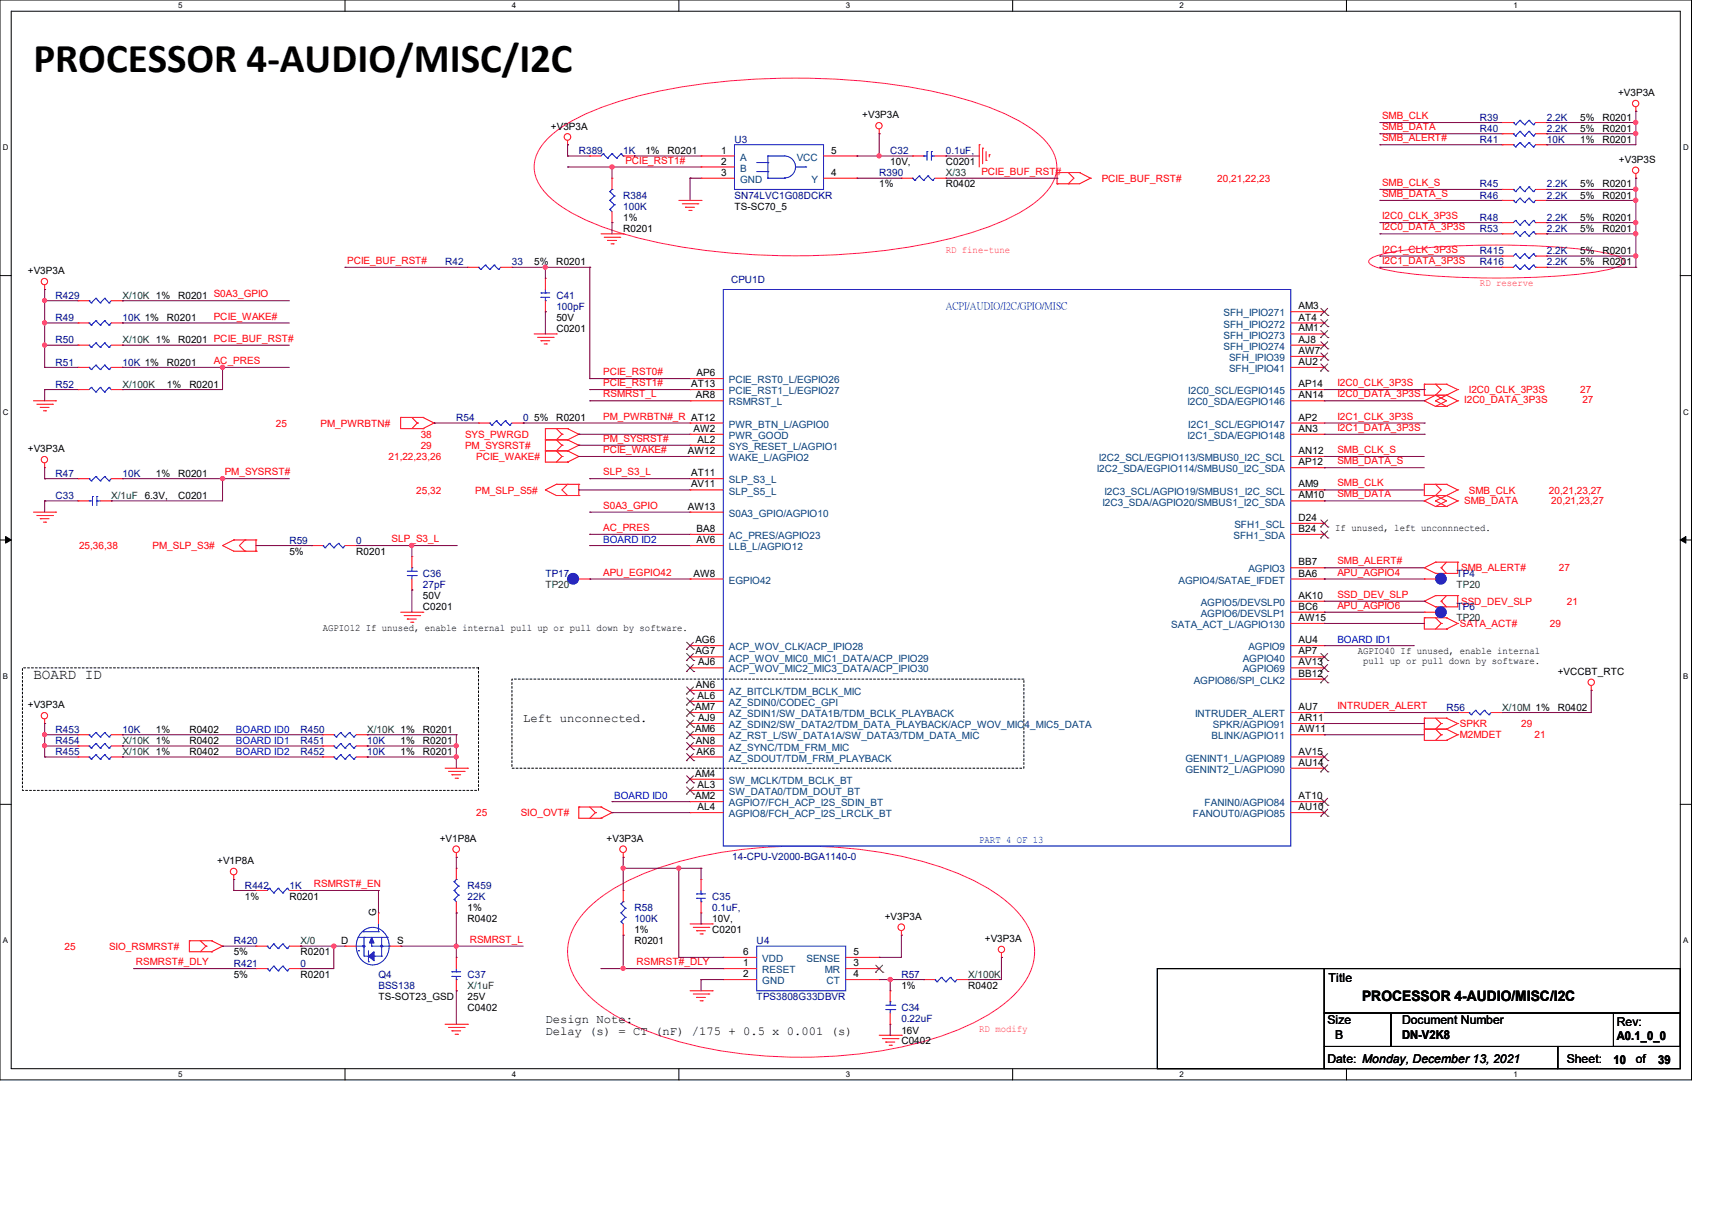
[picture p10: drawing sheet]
<svg xmlns="http://www.w3.org/2000/svg" width="297mm" height="210mm" viewBox="0 0 297 210" stroke-linecap="round" stroke-linejoin="round" font-family="sans-serif">
<defs><g id="words">
<text font-size="7.1" x="5.8" y="12.6">PROCESSOR 4-AUDIO/MISC/I2C</text>
<g font-size="2.5">
<text x="5.8" y="117.8">BOARD ID</text>
<text x="236.3" y="173.6">PROCESSOR 4-AUDIO/MISC/I2C</text>
</g>
<g font-size="2.1">
<text x="90.8" y="125.2">Left unconnected.</text>
<text x="230.5" y="170.3">Title</text>
<text x="94.6" y="177.3">Design Note:</text>
<text x="94.6" y="179.5">Delay (s) = CT (nF) /175 + 0.5 x 0.001 (s)</text>
<text x="230.3" y="177.6">Size</text>
<text x="243.2" y="177.6">Document Number</text>
<text x="280.5" y="178">Rev:</text>
<text x="230.3" y="184.4">Date: Monday, December 13, 2021</text>
<text x="231.6" y="180.1">B</text>
<text x="243.2" y="180.2">DN-V2K8</text>
<text x="271.8" y="184.4">Sheet:</text>
<text x="279.9" y="184.4">10</text>
<text x="280.5" y="180.4">A0.1_0_0</text>
<text x="283.8" y="184.4">of</text>
<text x="287.7" y="184.4">39</text>
</g>
<g font-size="1.7">
<text x="280.7" y="16.7">+V3P3A</text>
<text x="95.6" y="22.5">+V3P3A</text>
<text x="149.6" y="20.5">+V3P3A</text>
<text x="274.1" y="20.9">5%</text>
<text x="274.1" y="22.9">5%</text>
<text x="278" y="20.9">R0201</text>
<text x="278" y="22.9">R0201</text>
<text x="112" y="26.7">1%</text>
<text x="115.8" y="26.7">R0201</text>
<text x="125.1" y="26.6">1</text>
<text x="125.1" y="28.5">2</text>
<text x="144.2" y="26.6">5</text>
<text x="154.4" y="28.7">10V,</text>
<text x="164.1" y="28.7">C0201</text>
<text x="274.1" y="24.8">1%</text>
<text x="278" y="24.8">R0201</text>
<text x="280.9" y="28.3">+V3P3S</text>
<text x="125.1" y="30.5">3</text>
<text x="144.2" y="30.5">4</text>
<text x="152.5" y="32.5">1%</text>
<text x="164.1" y="32.5">R0402</text>
<text x="274.1" y="32.5">5%</text>
<text x="274.1" y="34.5">5%</text>
<text x="278" y="32.5">R0201</text>
<text x="278" y="34.5">R0201</text>
<text x="108.1" y="38.3">1%</text>
<text x="108.1" y="40.2">R0201</text>
<text x="127.4" y="36.4">TS-SC70_5</text>
<text x="274.1" y="38.3">5%</text>
<text x="274.1" y="40.2">5%</text>
<text x="278" y="38.3">R0201</text>
<text x="278" y="40.2">R0201</text>
<text x="4.8" y="47.6">+V3P3A</text>
<text x="92.7" y="46">5%</text>
<text x="96.5" y="46">R0201</text>
<text x="274.1" y="44.1">5%</text>
<text x="274.1" y="46">5%</text>
<text x="278" y="44.1">R0201</text>
<text x="278" y="46">R0201</text>
<text x="30.9" y="51.8">R0201 S0A3_GPIO</text>
<text x="225.3" y="53.6">AM3</text>
<text x="29" y="55.7">R0201</text>
<text x="30.9" y="59.5">R0201 PCIE_BUF_RST#</text>
<text x="96.5" y="57.6">C0201</text>
<text x="96.5" y="55.7">50V</text>
<text x="225.3" y="55.6">AT4</text>
<text x="225.3" y="57.5">AM1</text>
<text x="225.3" y="59.4">AJ8</text>
<text x="29" y="63.4">R0201</text>
<text x="120.9" y="65.2">AP6</text>
<text x="225.3" y="61.4">AW7</text>
<text x="225.3" y="63.3">AU2</text>
<text x="29" y="67.3">1%</text>
<text x="32.9" y="67.3">R0201</text>
<text x="119.9" y="67.1">AT13</text>
<text x="120.7" y="69.1">AR8</text>
<text x="225.3" y="67.1">AP14</text>
<text x="225.3" y="69.1">AN14</text>
<text x="92.7" y="73.1">5%</text>
<text x="96.5" y="73.1">R0201</text>
<text x="120.3" y="74.9">AW2</text>
<text x="121" y="76.8">AL2</text>
<text x="225.3" y="72.9">AP2</text>
<text x="225.3" y="74.9">AN3</text>
<text x="4.8" y="78.4">+V3P3A</text>
<text x="27.1" y="82.7">1%</text>
<text x="30.9" y="82.7">R0201</text>
<text x="119.3" y="78.7">AW12</text>
<text x="119.9" y="82.6">AT11</text>
<text x="225.3" y="78.7">AN12</text>
<text x="225.3" y="80.7">AP12</text>
<text x="30.9" y="86.6">C0201</text>
<text x="119.3" y="88.4">AW13</text>
<text x="119.9" y="84.5">AV11</text>
<text x="225.3" y="84.5">AM9</text>
<text x="225.3" y="86.4">AM10</text>
<text x="120.9" y="92.2">BA8</text>
<text x="120.9" y="94.2">AV6</text>
<text x="225.3" y="90.3">D24</text>
<text x="225.3" y="92.2">B24</text>
<text x="231.7" y="92.2">If unused, left unconnnected.</text>
<text x="50.2" y="96.2">5%</text>
<text x="61.8" y="96.2">R0201</text>
<text x="120.3" y="100">AW8</text>
<text x="225.3" y="98">BB7</text>
<text x="225.3" y="100">BA6</text>
<text x="73.4" y="103.9">50V</text>
<text x="73.4" y="105.9">C0201</text>
<text x="225.3" y="103.8">AK10</text>
<text x="225.3" y="105.7">BC6</text>
<text x="225.3" y="107.7">AW15</text>
<text x="56" y="109.5">AGPIO12 If unused, enable internal pull up or pull down by software.</text>
<text x="120.6" y="111.5">AG6</text>
<text x="120.6" y="113.5">AG7</text>
<text x="225.3" y="111.5">AU4</text>
<text x="225.3" y="113.5">AP7</text>
<text x="235.5" y="113.4">AGPIO40 If unused, enable internal</text>
<text x="120.7" y="119.3">AN6</text>
<text x="121.1" y="115.4">AJ6</text>
<text x="225.3" y="115.4">AV13</text>
<text x="225.3" y="117.3">BB12</text>
<text x="236.5" y="115.1">pull up or pull down by software.</text>
<text x="270.2" y="117">+VCCBT_RTC</text>
<text x="4.8" y="122.8">+V3P3A</text>
<text x="120.6" y="123.1">AM7</text>
<text x="121" y="121.2">AL6</text>
<text x="121.1" y="125">AJ9</text>
<text x="225.3" y="123.1">AU7</text>
<text x="225.3" y="125">AR11</text>
<text x="270.2" y="123.2">R0402</text>
<text x="27.1" y="127.1">1%</text>
<text x="32.9" y="127.1">R0402</text>
<text x="32.9" y="129">R0402</text>
<text x="32.9" y="131">R0402</text>
<text x="69.5" y="129">1%</text>
<text x="69.5" y="131">1%</text>
<text x="73.4" y="129">R0201</text>
<text x="73.4" y="127.1">R0201</text>
<text x="73.4" y="131">R0201</text>
<text x="120.6" y="127">AM6</text>
<text x="120.7" y="128.9">AN8</text>
<text x="120.9" y="130.8">AK6</text>
<text x="225.3" y="127">AW11</text>
<text x="225.3" y="130.8">AV15</text>
<text x="120.6" y="134.7">AM4</text>
<text x="121" y="136.6">AL3</text>
<text x="225.3" y="132.8">AU14</text>
<text x="120.6" y="138.6">AM2</text>
<text x="121" y="140.5">AL4</text>
<text x="225.3" y="138.6">AT10</text>
<text x="225.3" y="140.5">AU10</text>
<text x="37.7" y="149.9">+V1P8A</text>
<text x="76.3" y="146">+V1P8A</text>
<text x="105.2" y="146">+V3P3A</text>
<text x="42.5" y="156">1%</text>
<text x="50.2" y="156">R0201</text>
<text x="65.2" y="158.9" transform="rotate(-90 65.2 158.9)">G</text>
<text x="81.1" y="158">1%</text>
<text x="81.1" y="159.9">R0402</text>
<text x="110.1" y="161.8">1%</text>
<text x="123.6" y="161.8">C0201</text>
<text x="123.6" y="159.9">10V,</text>
<text x="153.5" y="159.5">+V3P3A</text>
<text x="40.6" y="165.7">5%</text>
<text x="52.2" y="165.7">R0201</text>
<text x="59.2" y="163.7">D</text>
<text x="68.9" y="163.7">S</text>
<text x="110.1" y="163.8">R0201</text>
<text x="128.9" y="167.6">1</text>
<text x="128.9" y="165.6">6</text>
<text x="148.1" y="167.6">3</text>
<text x="148.1" y="165.6">5</text>
<text x="170.9" y="163.4">+V3P3A</text>
<text x="40.6" y="169.6">5%</text>
<text x="52.2" y="169.6">R0201</text>
<text x="65.7" y="173.4">TS-SOT23_GSD</text>
<text x="81.1" y="173.4">25V</text>
<text x="128.9" y="169.5">2</text>
<text x="148.1" y="169.5">4</text>
<text x="156.4" y="171.5">1%</text>
<text x="168" y="171.5">R0402</text>
<text x="81.1" y="175.3">C0402</text>
<text x="156.4" y="179.2">16V</text>
<text x="156.4" y="181.1">C0402</text>
</g>
<g font-size="1.7" fill="#f00">
<text x="239.8" y="20.7">SMB_CLK</text>
<text x="239.8" y="22.6">SMB_DATA</text>
<text x="108.5" y="28.4">PCIE_RST1#</text>
<text x="239.8" y="24.5">SMB_ALERT#</text>
<text x="170.3" y="30.3">PCIE_BUF_RST#</text>
<text x="191.1" y="31.5">PCIE_BUF_RST#</text>
<text x="211.2" y="31.5">20,21,22,23</text>
<text x="239.8" y="32.3">SMB_CLK_S</text>
<text x="239.8" y="34.2">SMB_DATA_S</text>
<text x="239.8" y="38">I2C0_CLK_3P3S</text>
<text x="239.8" y="40">I2C0_DATA_3P3S</text>
<text x="60.2" y="45.8">PCIE_BUF_RST#</text>
<text x="239.8" y="43.8">I2C1_CLK_3P3S</text>
<text x="239.8" y="45.8">I2C1_DATA_3P3S</text>
<text x="37.1" y="55.4">PCIE_WAKE#</text>
<text x="37.1" y="63.1">AC_PRES</text>
<text x="104.6" y="65.1">PCIE_RST0#</text>
<text x="104.6" y="67">PCIE_RST1#</text>
<text x="104.6" y="68.9">RSMRST_L</text>
<text x="232" y="67">I2C0_CLK_3P3S</text>
<text x="232" y="68.9">I2C0_DATA_3P3S</text>
<text x="254" y="70">I2C0_DATA_3P3S</text>
<text x="254.8" y="68.2">I2C0_CLK_3P3S</text>
<text x="274.1" y="68.2">27</text>
<text x="274.5" y="70">27</text>
<text x="47.9" y="74">25</text>
<text x="55.6" y="74">PM_PWRBTN#</text>
<text x="73" y="75.9">38</text>
<text x="73" y="77.9">29</text>
<text x="80.7" y="75.9">SYS_PWRGD</text>
<text x="80.7" y="77.9">PM_SYSRST#</text>
<text x="104.6" y="76.6">PM_SYSRST#</text>
<text x="104.6" y="72.8">PM_PWRBTN#_R AT12</text>
<text x="232" y="72.8">I2C1_CLK_3P3S</text>
<text x="232" y="74.7">I2C1_DATA_3P3S</text>
<text x="39" y="82.4">PM_SYSRST#</text>
<text x="67.4" y="79.8">21,22,23,26</text>
<text x="82.6" y="79.8">PCIE_WAKE#</text>
<text x="104.6" y="78.6">PCIE_WAKE#</text>
<text x="104.6" y="82.4">SLP_S3_L</text>
<text x="232" y="78.6">SMB_CLK_S</text>
<text x="232" y="80.5">SMB_DATA_S</text>
<text x="72.2" y="85.6">25,32</text>
<text x="82.5" y="85.6">PM_SLP_S5#</text>
<text x="104.6" y="88.2">S0A3_GPIO</text>
<text x="232" y="84.4">SMB_CLK</text>
<text x="232" y="86.3">SMB_DATA</text>
<text x="254" y="87.3">SMB_DATA</text>
<text x="254.8" y="85.6">SMB_CLK</text>
<text x="268.7" y="85.6">20,21,23,27</text>
<text x="269.1" y="87.3">20,21,23,27</text>
<text x="13.7" y="95.2">25,36,38</text>
<text x="26.5" y="95.2">PM_SLP_S3#</text>
<text x="67.9" y="94">SLP_S3_L</text>
<text x="104.6" y="92.1">AC_PRES</text>
<text x="104.6" y="99.8">APU_EGPIO42</text>
<text x="232" y="97.9">SMB_ALERT#</text>
<text x="232" y="99.8">APU_AGPIO4</text>
<text x="253.5" y="99.1">SMB_ALERT#</text>
<text x="270.5" y="99.1">27</text>
<text x="232" y="105.6">APU_AGPIO6</text>
<text x="232" y="103.7">SSD_DEV_SLP</text>
<text x="253.5" y="104.9">SSD_DEV_SLP</text>
<text x="271.8" y="104.9">21</text>
<text x="253.3" y="108.8">SATA_ACT#</text>
<text x="268.9" y="108.8">29</text>
<text x="232" y="123">INTRUDER_ALERT</text>
<text x="253.3" y="126.2">SPKR</text>
<text x="253.3" y="128.1">M2MDET</text>
<text x="263.9" y="126.2">29</text>
<text x="266.2" y="128.1">21</text>
<text x="82.6" y="141.6">25</text>
<text x="90.3" y="141.6">SIO_OVT#</text>
<text x="54.4" y="153.8">RSMRST#_EN</text>
<text x="11.2" y="164.8">25</text>
<text x="18.9" y="164.8">SIO_RSMRST#</text>
<text x="23.6" y="167.4">RSMRST#_DLY</text>
<text x="81.5" y="163.5">RSMRST_L</text>
<text x="110.4" y="167.4">RSMRST#_DLY</text>
</g>
<g font-size="1.7" fill="#000080">
<text x="256.7" y="20.9">R39</text>
<text x="256.7" y="22.9">R40</text>
<text x="268.3" y="20.9">2.2K</text>
<text x="268.3" y="22.9">2.2K</text>
<text x="100.4" y="26.7">R389</text>
<text x="108.1" y="26.7">1K</text>
<text x="127.4" y="24.8">U3</text>
<text x="154.4" y="26.7">C32</text>
<text x="164.1" y="26.7">0.1uF,</text>
<text x="256.7" y="24.8">R41</text>
<text x="268.3" y="24.8">10K</text>
<text x="108.1" y="34.5">R384</text>
<text x="127.4" y="34.5">SN74LVC1G08DCKR</text>
<text x="152.5" y="30.6">R390</text>
<text x="256.7" y="32.5">R45</text>
<text x="256.7" y="34.5">R46</text>
<text x="268.3" y="32.5">2.2K</text>
<text x="268.3" y="34.5">2.2K</text>
<text x="108.1" y="36.4">100K</text>
<text x="256.7" y="38.3">R48</text>
<text x="256.7" y="40.2">R53</text>
<text x="268.3" y="38.3">2.2K</text>
<text x="268.3" y="40.2">2.2K</text>
<text x="77.2" y="46">R42</text>
<text x="88.8" y="46">33</text>
<text x="256.7" y="44.1">R415</text>
<text x="256.7" y="46">R416</text>
<text x="268.3" y="44.1">2.2K</text>
<text x="268.3" y="46">2.2K</text>
<text x="9.7" y="51.8">R429</text>
<text x="96.5" y="51.8">C41</text>
<text x="96.5" y="53.8">100pF</text>
<text x="126.8" y="49.1">CPU1D</text>
<text x="9.7" y="59.5">R50</text>
<text x="9.7" y="55.7">R49</text>
<text x="21.3" y="55.7">10K 1%</text>
<text x="9.7" y="63.4">R51</text>
<text x="21.3" y="63.4">10K 1%</text>
<text x="9.7" y="67.3">R52</text>
<text x="79.2" y="73.1">R54</text>
<text x="90.8" y="73.1">0</text>
<text x="9.7" y="82.7">R47</text>
<text x="21.3" y="82.7">10K</text>
<text x="9.7" y="86.6">C33</text>
<text x="50.2" y="94.3">R59</text>
<text x="61.8" y="94.3">0</text>
<text x="73.4" y="100.1">C36</text>
<text x="94.6" y="100.1">TP17</text>
<text x="252.7" y="100.1">TP4</text>
<text x="73.4" y="102">27pF</text>
<text x="252.7" y="105.9">TP6</text>
<text x="250.9" y="123.2">R56</text>
<text x="9.7" y="127.1">R453</text>
<text x="9.7" y="129">R454</text>
<text x="9.7" y="131">R455</text>
<text x="21.3" y="127.1">10K</text>
<text x="52.2" y="129">R451</text>
<text x="52.2" y="127.1">R450</text>
<text x="52.2" y="131">R452</text>
<text x="63.7" y="129">10K</text>
<text x="63.7" y="131">10K</text>
<text x="127" y="149.1">14-CPU-V2000-BGA1140-0</text>
<text x="42.5" y="154.1">R442</text>
<text x="50.2" y="154.1">1K</text>
<text x="81.1" y="154.1">R459</text>
<text x="81.1" y="156">22K</text>
<text x="110.1" y="158">R58</text>
<text x="110.1" y="159.9">100K</text>
<text x="123.6" y="156">C35</text>
<text x="123.6" y="158">0.1uF,</text>
<text x="40.6" y="167.6">R421</text>
<text x="40.6" y="163.8">R420</text>
<text x="52.2" y="167.6">0</text>
<text x="131.3" y="163.8">U4</text>
<text x="65.7" y="169.6">Q4</text>
<text x="65.7" y="171.5">BSS138</text>
<text x="81.1" y="169.6">C37</text>
<text x="131.3" y="173.4">TPS3808G33DBVR</text>
<text x="156.4" y="169.6">R57</text>
<text x="156.4" y="175.3">C34</text>
<text x="156.4" y="177.3">0.22uF</text>
</g>
<g font-size="1.7" fill="#004080">
<text x="128.4" y="27.9">A</text>
<text x="128.4" y="29.8">B</text>
<text x="138.2" y="27.9">VCC</text>
<text x="128.4" y="31.7">GND</text>
<text x="140.8" y="31.7">Y</text>
<text x="212.3" y="54.9">SFH_IPIO271</text>
<text x="212.3" y="56.8">SFH_IPIO272</text>
<text x="212.3" y="58.7">SFH_IPIO273</text>
<text x="212.3" y="60.7">SFH_IPIO274</text>
<text x="213.2" y="62.6">SFH_IPIO39</text>
<text x="213.2" y="64.5">SFH_IPIO41</text>
<text x="126.4" y="66.5">PCIE_RST0_L/EGPIO26</text>
<text x="126.4" y="68.4">PCIE_RST1_L/EGPIO27</text>
<text x="126.4" y="70.3">RSMRST_L</text>
<text x="206" y="70.3">I2C0_SDA/EGPIO146</text>
<text x="206.2" y="68.4">I2C0_SCL/EGPIO145</text>
<text x="126.4" y="74.2">PWR_BTN_L/AGPIO0</text>
<text x="126.4" y="76.1">PWR_GOOD</text>
<text x="206" y="76.1">I2C1_SDA/EGPIO148</text>
<text x="206.2" y="74.2">I2C1_SCL/EGPIO147</text>
<text x="126.4" y="78">SYS_RESET_L/AGPIO1</text>
<text x="126.4" y="80">WAKE_L/AGPIO2</text>
<text x="126.4" y="83.8">SLP_S3_L</text>
<text x="190.3" y="81.9">I2C2_SDA/EGPIO114/SMBUS0_I2C_SDA</text>
<text x="190.6" y="80">I2C2_SCL/EGPIO113/SMBUS0_I2C_SCL</text>
<text x="126.4" y="85.8">SLP_S5_L</text>
<text x="126.4" y="89.6">S0A3_GPIO/AGPIO10</text>
<text x="191.3" y="87.7">I2C3_SDA/AGPIO20/SMBUS1_I2C_SDA</text>
<text x="191.6" y="85.8">I2C3_SCL/AGPIO19/SMBUS1_I2C_SCL</text>
<text x="126.4" y="93.5">AC_PRES/AGPIO23</text>
<text x="126.4" y="95.4">LLB_L/AGPIO12</text>
<text x="214" y="93.5">SFH1_SDA</text>
<text x="214.2" y="91.6">SFH1_SCL</text>
<text x="126.4" y="101.2">EGPIO42</text>
<text x="204.5" y="101.2">AGPIO4/SATAE_IFDET</text>
<text x="216.6" y="99.3">AGPIO3</text>
<text x="208.3" y="105.1">AGPIO5/DEVSLP0</text>
<text x="208.3" y="107">AGPIO6/DEVSLP1</text>
<text x="126.4" y="112.8">ACP_WOV_CLK/ACP_IPIO28</text>
<text x="203.2" y="108.9">SATA_ACT_L/AGPIO130</text>
<text x="216.6" y="112.8">AGPIO9</text>
<text x="126.4" y="114.7">ACP_WOV_MIC0_MIC1_DATA/ACP_IPIO29</text>
<text x="126.4" y="116.6">ACP_WOV_MIC2_MIC3_DATA/ACP_IPIO30</text>
<text x="207.1" y="118.6">AGPIO86/SPI_CLK2</text>
<text x="215.6" y="114.7">AGPIO40</text>
<text x="215.6" y="116.6">AGPIO69</text>
<text x="126.4" y="120.5">AZ_BITCLK/TDM_BCLK_MIC</text>
<text x="126.4" y="122.4">AZ_SDIN0/CODEC_GPI</text>
<text x="126.4" y="124.4">AZ_SDIN1/SW_DATA1B/TDM_BCLK_PLAYBACK</text>
<text x="207.3" y="124.4">INTRUDER_ALERT</text>
<text x="126.4" y="126.3">AZ_SDIN2/SW_DATA2/TDM_DATA_PLAYBACK/ACP_WOV_MIC4_MIC5_DATA</text>
<text x="126.4" y="128.2">AZ_RST_L/SW_DATA1A/SW_DATA3/TDM_DATA_MIC</text>
<text x="126.4" y="130.2">AZ_SYNC/TDM_FRM_MIC</text>
<text x="210.2" y="128.2">BLINK/AGPIO11</text>
<text x="210.4" y="126.3">SPKR/AGPIO91</text>
<text x="126.4" y="132.1">AZ_SDOUT/TDM_FRM_PLAYBACK</text>
<text x="126.4" y="135.9">SW_MCLK/TDM_BCLK_BT</text>
<text x="126.4" y="137.9">SW_DATA0/TDM_DOUT_BT</text>
<text x="205.7" y="132.1">GENINT1_L/AGPIO89</text>
<text x="205.7" y="134">GENINT2_L/AGPIO90</text>
<text x="126.4" y="139.8">AGPIO7/FCH_ACP_I2S_SDIN_BT</text>
<text x="126.4" y="141.7">AGPIO8/FCH_ACP_I2S_LRCLK_BT</text>
<text x="207" y="141.7">FANOUT0/AGPIO85</text>
<text x="209" y="139.8">FANIN0/AGPIO84</text>
<text x="132.2" y="166.8">VDD</text>
<text x="139.9" y="166.8">SENSE</text>
<text x="132.2" y="168.8">RESET</text>
<text x="132.2" y="170.7">GND</text>
<text x="143.1" y="168.8">MR</text>
<text x="143.4" y="170.7">CT</text>
</g>
<g font-size="1.7" fill="#008000">
<text x="164.1" y="30.6">X/33</text>
<text x="21.3" y="51.8">X/10K 1%</text>
<text x="21.3" y="59.5">X/10K 1%</text>
<text x="21.3" y="67.3">X/100K</text>
<text x="19.3" y="86.6">X/1uF 6.3V,</text>
<text x="94.6" y="102">TP20</text>
<text x="252.7" y="102">TP20</text>
<text x="252.7" y="107.8">TP20</text>
<text x="260.6" y="123.2">X/10M 1%</text>
<text x="21.3" y="129">X/10K 1%</text>
<text x="21.3" y="131">X/10K 1%</text>
<text x="63.7" y="127.1">X/10K 1%</text>
<text x="52.2" y="163.8">X/0</text>
<text x="81.1" y="171.5">X/1uF</text>
<text x="168" y="169.6">X/100K</text>
</g>
<g font-size="1.7" fill="#ff0080">
<text x="164.1" y="43.9">RD fine-tune</text>
<text x="256.8" y="49.7">RD reserve</text>
<text x="169.9" y="179">RD modify</text>
</g>
<g font-size="1.7" fill="#00f">
<text x="164.1" y="53.6">ACPI/AUDIO/I2C/GPIO/MISC</text>
<text x="104.6" y="94.2">BOARD ID2</text>
<text x="232" y="111.6">BOARD ID1</text>
<text x="40.9" y="129">BOARD ID1</text>
<text x="40.9" y="130.9">BOARD ID2</text>
<text x="40.9" y="127">BOARD ID0</text>
<text x="106.5" y="138.6">BOARD ID0</text>
<text x="169.9" y="146.2">PART 4 OF 13</text>
</g>
<g font-size="1.4">
<text x="30.9" y="1.4">5</text>
<text x="88.8" y="1.4">4</text>
<text x="146.7" y="1.4">3</text>
<text x="204.6" y="1.4">2</text>
<text x="262.6" y="1.4">1</text>
<text x=".5" y="26.1">D</text>
<text x="292" y="26.1">D</text>
<text x=".5" y="71.9">C</text>
<text x="292" y="71.9">C</text>
<text x=".5" y="117.8">B</text>
<text x="292" y="117.8">B</text>
<text x=".5" y="163.6">A</text>
<text x="292" y="163.6">A</text>
<text x="30.9" y="186.8">5</text>
<text x="88.8" y="186.8">4</text>
<text x="146.7" y="186.8">3</text>
<text x="204.6" y="186.8">2</text>
<text x="262.6" y="186.8">1</text>
</g>
</g></defs>
<path d="M0 0h293.5v187.3h-293.5zM1.9 1.9h289.6v183.4h-289.6z" fill="none" stroke="#000" stroke-width=".17"/>
<g fill="#fff">
<path d="M30.9 .2h.8v1.5h-.8z"/>
<path d="M30.9 185.5h.8v1.6h-.8z"/>
</g>
<path d="M59.9 0v1.9M59.9 185.3v2" fill="none" stroke="#000" stroke-width=".17"/>
<g fill="#fff">
<path d="M88.8 .2h.8v1.5h-.8z"/>
<path d="M88.8 185.5h.8v1.6h-.8z"/>
</g>
<path d="M117.8 0v1.9M117.8 185.3v2" fill="none" stroke="#000" stroke-width=".17"/>
<g fill="#fff">
<path d="M146.7 .2h.8v1.5h-.8z"/>
<path d="M146.7 185.5h.8v1.6h-.8z"/>
</g>
<path d="M175.7 0v1.9M175.7 185.3v2" fill="none" stroke="#000" stroke-width=".17"/>
<g fill="#fff">
<path d="M204.6 .2h.8v1.5h-.8z"/>
<path d="M204.6 185.5h.8v1.6h-.8z"/>
</g>
<path d="M233.6 0v1.9M233.6 185.3v2" fill="none" stroke="#000" stroke-width=".17"/>
<g fill="#fff">
<path d="M262.6 .2h.7v1.5h-.7z"/>
<path d="M262.6 185.5h.7v1.6h-.7z"/>
<path d="M.5 24.8h1v1.6h-1z"/>
<path d="M292 24.8h1v1.6h-1z"/>
<path d="M.5 70.7h1v1.5h-1z"/>
<path d="M292 70.7h1v1.5h-1z"/>
</g>
<path d="M0 47.8h1.9M291.5 47.8h2" fill="none" stroke="#000" stroke-width=".17"/>
<g fill="#fff">
<path d="M.5 116.5h.9v1.6h-.9z"/>
<path d="M292 116.5h.9v1.6h-.9z"/>
</g>
<path d="M0 93.6h1.9M291.5 93.6h2" fill="none" stroke="#000" stroke-width=".17"/>
<path d="M1 93l.9 .6-.9 .6zM291.5 93.6l1-.6v1.2z" fill="#000" stroke="#000" stroke-width=".17"/>
<g fill="#fff">
<path d="M.5 162.4h.9v1.5h-.9z"/>
<path d="M292 162.4h.9v1.5h-.9z"/>
</g>
<path d="M0 139.5h1.9M291.5 139.5h2M200.8 168h28.9v17.3h-28.9zM229.7 175.7h11.6v5.8h-11.6zM229.7 168h61.8v7.7h-61.8zM241.3 175.7h50.2v5.8h-50.2zM279.9 175.7h11.6v5.8h-11.6zM229.7 181.5h40.6v3.8h-40.6zM270.3 181.5h21.2v3.8h-21.2z" fill="none" stroke="#000" stroke-width=".17"/>
<path d="M3.9 115.8h79.1v21.3h-79.1zM88.8 117.8h88.8v15.4h-88.8z" fill="none" stroke="#000" stroke-width=".17" stroke-dasharray=".3"/>
<path d="M95.4 23.7a30.2 30.2 0 0 1 11.6-6 110.6 110.6 0 0 1 37.4-4 94.2 94.2 0 0 1 26.7 4.7 28.2 28.2 0 0 1 9.5 5.3 6.6 6.6 0 0 1 2.3 7.4 13.5 13.5 0 0 1-6.3 5.9 59 59 0 0 1-17.5 5.6 123.9 123.9 0 0 1-47.4-1.1 42.1 42.1 0 0 1-15.2-6.3 8.2 8.2 0 0 1-3.8-6.2 7.1 7.1 0 0 1 2.7-5.3zM237.6 45a6.1 6.1 0 0 1 2.9-1.1 120.4 120.4 0 0 1 26.1-1.3 67.1 67.1 0 0 1 13.2 1.6 2.38 2.38 0 0 1 2 1.2 2.38 2.38 0 0 1-2 1.1 83.6 83.6 0 0 1-17.8 1.7 113.7 113.7 0 0 1-21.5-1.4 6.1 6.1 0 0 1-2.9-1.1l-.2-.3zM102.2 157.3a35.8 35.8 0 0 1 14.7-7.6 84 84 0 0 1 44.1 0 35.8 35.8 0 0 1 14.7 7.6 10.5 10.5 0 0 1 3.7 9.1 12.6 12.6 0 0 1-5 7.5 41.4 41.4 0 0 1-15.8 7.2 84.6 84.6 0 0 1-41.7-.7 35.8 35.8 0 0 1-14.7-7.6 10.5 10.5 0 0 1-3.6-9.1 11.3 11.3 0 0 1 3.6-6.4z" fill="none" stroke="#ff0080" stroke-width=".17"/>
<g fill="none" stroke="#f00" stroke-width=".17">
<path d="M283.8 19.3h.1M283.8 18.5v.8M98.5 25.1h.1M98.5 24.3v.8M102.3 27.1h.1M102.3 27.1h2M106.2 38.6h.1M106.2 30.9h.1M106.2 30.9v2M106.2 36.7v1.9M108.1 27.1h2M110.1 27.1h.1"/>
<path d="M117.8 34.8h3.8M118.4 35.3h2.7M118.9 35.9h.1M118.9 35.9h1.6M119.5 36.5h.4M119.9 36.5h.1M121.1 35.3h.1M121.6 34.8h.1M121.6 27.1h.1M121.6 29h.1M121.6 30.9h.1M121.6 30.9h5.8"/>
<path d="M121.6 27.1h5.8M121.6 29h5.8M142.9 30.9h5.8M142.9 27.1h5.8M148.7 27.1h.1M148.7 30.9h.1M152.5 23.2h.1M152.5 22.4v.8M156.4 30.9h.1M156.4 30.9h1.9M158.3 27.1h.1M158.3 27.1h1.9"/>
<path d="M162.2 30.9h1.9M162.2 27.1h1.9M164.1 30.9h.1M164.1 27.1h.1M169.9 25.1h.1M169.9 25.1v3.9M170.5 25.7h.1M170.5 25.7v2.7M171.1 27.8h.1M171.1 26.3v1.5M171.6 26.8h.1M171.6 26.8v.4"/>
<path d="M183.4 31.9h.1M183.4 29.9h.1M183.4 29.9h3.9M183.4 29.9v2M185.3 31.9h.1M185.3 29.9h.1M185.3 29.9l1 1-1 1M187.3 29.9h.1M187.3 29.9l1.9 1M189.2 30.9h.1M189.2 30.9l-1.9 1h-3.9M260.6 38.6h.1"/>
<path d="M260.6 21.3h.1M260.6 23.2h.1M260.6 32.9h.1M260.6 25.1h.1M260.6 34.8h.1M260.6 34.8h2M260.6 38.6h2M260.6 21.3h2M260.6 23.2h2M260.6 32.9h2M260.6 25.1h2M266.4 34.8h2"/>
<path d="M266.4 38.6h2M266.4 21.3h2M266.4 23.2h2M266.4 32.9h2M266.4 25.1h2M268.4 38.6h.1M268.4 21.3h.1M268.4 23.2h.1M268.4 32.9h.1M268.4 25.1h.1M268.4 34.8h.1M283.8 30.9h.1"/>
<path d="M283.8 30.1v.8M7.7 50.2h.1M7.7 49.4v.8M13.5 59.9h.1M13.5 52.2h.1M13.5 56h.1M13.5 59.9h2M13.5 52.2h2M13.5 56h2M19.3 59.9h2M19.3 52.2h2M19.3 56h2"/>
<path d="M21.3 59.9h.1M21.3 52.2h.1M21.3 56h.1M81.1 46.4h.1M81.1 46.4h1.9M86.9 46.4h1.9M88.8 46.4h.1M92.7 57.9h3.8M93.3 58.5h2.7M93.9 59.1h.1M93.9 59.1h1.5M94.4 59.6h.4"/>
<path d="M94.6 48.3h.1M94.6 54.1h.1M94.6 48.3v1.9M94.6 52.2v1.9M94.8 59.6h.1M96 58.5h.1M96.5 57.9h.1M104.3 40.6h3.8M104.8 41.1h2.7M105.4 41.7h.1M105.4 41.7h1.6M106 42.3h.4"/>
<path d="M106.4 42.3h.1M107.5 41.1h.1M108.1 40.6h.1M223.9 57.9h5.8M223.9 59.9h5.8M223.9 54.1h5.8M223.9 56h5.8M229.7 54.1h.1M229.7 56h.1M229.7 57.9h.1M229.7 59.9h.1M260.6 44.4h.1"/>
<path d="M260.6 40.6h.1M260.6 46.4h.1M260.6 40.6h2M260.6 44.4h2M260.6 46.4h2M266.4 40.6h2M266.4 44.4h2M266.4 46.4h2M268.4 44.4h.1M268.4 40.6h.1M268.4 46.4h.1M5.8 69.5h3.9"/>
<path d="M6.4 70.1h2.7M7 70.7h.1M7 70.7h1.5M7.5 71.2h.4M7.9 71.2h.1M9.1 70.1h.1M9.7 69.5h.1M13.5 67.6h.1M13.5 63.7h.1M13.5 67.6h2M13.5 63.7h2M19.3 67.6h2"/>
<path d="M19.3 63.7h2M21.3 67.6h.1M21.3 63.7h.1M69.5 72.4h.1M69.5 72.4v1.9h3.9M69.5 72.4h3.9M71.5 72.4l.9 1M72.4 73.4h.1M72.4 73.4l-.9 .9M73.4 74.3h.1M73.4 72.4h.1M73.4 72.4l1.9 1"/>
<path d="M75.3 73.4h.1M75.3 73.4l-1.9 .9M83 73.4h.1M83 73.4h2M88.8 73.4h2M90.8 73.4h.1M94.6 78.2h.1M94.6 74.3h.1M94.6 76.3h.1M94.6 74.3v5.8h3.9M94.6 78.2h3.9M94.6 76.3h3.9"/>
<path d="M94.6 74.3h3.9M96.5 74.3l1 1M97.5 79.2h.1M97.5 75.3h.1M97.5 77.2h.1M97.5 77.2l-1 1 1 1M97.5 79.2l-1 .9M97.5 75.3l-1 1 1 .9M98.5 78.2h.1M98.5 76.3h.1M98.5 74.3h.1M98.5 78.2l1.9 1"/>
<path d="M98.5 74.3l1.9 1M98.5 76.3l1.9 .9M100.4 79.2h.1M100.4 75.3h.1M100.4 77.2h.1M100.4 79.2l-1.9 .9M100.4 75.3l-1.9 1M100.4 77.2l-1.9 1M119.7 65.7h.1M119.7 67.6h.1M119.7 69.5h.1M119.7 73.4h.1"/>
<path d="M119.7 75.3h.1M119.7 77.2h.1M119.7 79.2h.1M119.7 69.5h5.8M119.7 73.4h5.8M119.7 65.7h5.8M119.7 67.6h5.8M119.7 75.3h5.8M119.7 77.2h5.8M119.7 79.2h5.8M223.9 69.5h5.8M223.9 73.4h5.8"/>
<path d="M223.9 67.6h5.8M223.9 75.3h5.8M223.9 79.2h5.8M223.9 61.8h5.8M223.9 63.7h5.8M229.7 61.8h.1M229.7 63.7h.1M229.7 67.6h.1M229.7 69.5h.1M229.7 73.4h.1M229.7 75.3h.1M229.7 79.2h.1"/>
<path d="M247.1 68.5h.1M247.1 66.6h.1M247.1 69.5h.1M247.1 66.6v1.9M247.1 68.5h3.9M247.1 66.6h3.9M247.1 69.5l1.9 1M249 68.5h.1M249 66.6h.1M249 70.5h.1M249 69.5h.1M249 66.6l1 1-1 .9"/>
<path d="M249 70.5h2M249 68.5l-1.9 1M249 68.5l2 1-2 1M249 69.5l2 1M251 66.6h.1M251 70.5h.1M251 68.5h.1M251 66.6l1.9 1M251 68.5l1.9 1M251 68.5l-2 1M252.9 67.6h.1M252.9 69.5h.1"/>
<path d="M252.9 67.6l-1.9 .9M252.9 69.5l-1.9 1M5.8 88.8h3.9M6.4 89.4h2.7M7 90h.1M7 90h1.5M7.5 90.6h.4M7.7 81.1h.1M7.7 80.3v.8M7.9 90.6h.1M9.1 89.4h.1M9.7 88.8h.1"/>
<path d="M13.5 83h.1M13.5 86.9h.1M13.5 83h2M13.5 86.9h2M17.4 86.9h1.9M19.3 86.9h.1M19.3 83h2M21.3 83h.1M38.6 94.6h.1M38.6 94.6l2 1h3.8M40.6 93.6h.1M40.6 93.6l-2 1"/>
<path d="M40.6 93.6h3.8M42.5 95.6h.1M42.5 93.6h.1M42.5 93.6l-1 1 1 1M44.4 95.6h.1M44.4 93.6h.1M44.4 93.6v2M54.1 94.6h.1M54.1 94.6h1.9M59.9 94.6h1.9M61.8 94.6h.1M71.5 96.5h.1"/>
<path d="M71.5 96.5v2M94.6 85h.1M94.6 85l1.9 .9h3.9M96.5 84h.1M96.5 84l-1.9 1M96.5 84h3.9M98.5 80.1h.1M98.5 85.9h.1M98.5 84h.1M98.5 84l-1 1 1 .9M100.4 85.9h.1M100.4 84h.1"/>
<path d="M100.4 84v1.9M119.7 83h.1M119.7 85h.1M119.7 88.8h.1M119.7 92.7h.1M119.7 94.6h.1M119.7 88.8h5.8M119.7 83h5.8M119.7 85h5.8M119.7 92.7h5.8M119.7 94.6h5.8M223.9 85h5.8"/>
<path d="M223.9 92.7h5.8M223.9 81.1h5.8M223.9 86.9h5.8M223.9 90.8h5.8M223.9 98.5h5.8M229.7 81.1h.1M229.7 85h.1M229.7 86.9h.1M229.7 90.8h.1M229.7 92.7h.1M229.7 98.5h.1M247.1 98.5h.1"/>
<path d="M247.1 85.9h.1M247.1 84h.1M247.1 86.9h.1M247.1 85.9h3.9M247.1 84h3.9M247.1 84v1.9M247.1 98.5l1.9 .9M247.1 86.9l1.9 .9M249 99.4h.1M249 97.5h.1M249 85.9h.1M249 84h.1"/>
<path d="M249 87.8h.1M249 86.9h.1M249 97.5h3.9M249 97.5l-1.9 1M249 84l1 1-1 .9M249 87.8h2M249 85.9l-1.9 1M249 85.9l2 1-2 .9M249 86.9l2 .9M250 98.5h.1M250 98.5l1 .9M251 84h.1"/>
<path d="M251 87.8h.1M251 85.9h.1M251 97.5l-1 1M251 84l1.9 1M251 85.9l1.9 1M251 85.9l-2 1M252.9 97.5h.1M252.9 85h.1M252.9 86.9h.1M252.9 97.5v1.9h-3.9M252.9 85l-1.9 .9M252.9 86.9l-1.9 .9"/>
<path d="M69.5 106.2h3.9M70.1 106.8h2.7M70.7 107.4h.1M70.7 107.4h1.5M71.2 107.9h.4M71.5 102.3h.1M71.5 100.4v1.9M71.6 107.9h.1M72.8 106.8h.1M73.4 106.2h.1M100.4 100.4h1.9M102.3 100.4h.1"/>
<path d="M119.7 100.4h.1M119.7 112h.1M119.7 113.9h.1M119.7 115.8h.1M119.7 119.7h.1M119.7 100.4h5.8M119.7 112h5.8M119.7 113.9h5.8M119.7 115.8h5.8M119.7 119.7h5.8M223.9 106.2h5.8M223.9 100.4h5.8"/>
<path d="M223.9 112h5.8M223.9 113.9h5.8M223.9 115.8h5.8M223.9 104.3h5.8M223.9 108.1h5.8M223.9 117.8h5.8M229.7 100.4h.1M229.7 104.3h.1M229.7 106.2h.1M229.7 108.1h.1M229.7 112h.1M229.7 113.9h.1"/>
<path d="M229.7 115.8h.1M229.7 117.8h.1M247.1 107.1h.1M247.1 104.3h.1M247.1 100.4h.1M247.1 106.2h.1M247.1 106.2h1.9M247.1 107.1v2h3.9M247.1 107.1h3.9M247.1 104.3l1.9 .9M247.1 100.4h1.9M249 105.2h.1"/>
<path d="M249 103.3h.1M249 107.1l1 1M249 103.3h3.9M249 103.3l-1.9 1M250 108.1h.1M250 104.3h.1M250 108.1l-1 1M250 104.3l1 .9M251 109.1h.1M251 107.1h.1M251 107.1l1.9 1M251 103.3l-1 1"/>
<path d="M252.9 108.1h.1M252.9 103.3h.1M252.9 108.1l-1.9 1M252.9 103.3v1.9h-3.9M276.1 119.7h.1M276.1 118.9v.8M7.7 125.5h.1M7.7 124.7v.8M13.5 127.4h.1M13.5 129.4h.1M13.5 131.3h.1M13.5 129.4h2"/>
<path d="M13.5 127.4h2M13.5 131.3h2M19.3 129.4h2M19.3 127.4h2M19.3 131.3h2M21.3 127.4h.1M21.3 129.4h.1M21.3 131.3h.1M56 129.4h.1M56 127.4h.1M56 131.3h.1M56 129.4h1.9"/>
<path d="M56 127.4h1.9M56 131.3h1.9M61.8 129.4h1.9M61.8 127.4h1.9M61.8 131.3h1.9M63.7 129.4h.1M63.7 127.4h.1M63.7 131.3h.1M77.2 133.2h3.9M77.8 133.8h2.7M78.4 134.4h.1M78.4 134.4h1.5"/>
<path d="M79 135h.4M79.4 135h.1M80.5 133.8h.1M81.1 133.2h.1M100.4 140h.1M100.4 140v1.9h3.9M100.4 140h3.9M102.3 140l1 .9M104.3 140h.1M104.3 140l1.9 .9M119.7 121.6h.1M119.7 123.6h.1"/>
<path d="M119.7 125.5h.1M119.7 127.4h.1M119.7 129.4h.1M119.7 131.3h.1M119.7 135.1h.1M119.7 137.1h.1M119.7 139h.1M119.7 129.4h5.8M119.7 127.4h5.8M119.7 123.6h5.8M119.7 121.6h5.8M119.7 125.5h5.8"/>
<path d="M119.7 131.3h5.8M119.7 135.1h5.8M119.7 137.1h5.8M119.7 139h5.8M223.9 133.2h5.8M223.9 127.4h5.8M223.9 123.6h5.8M223.9 125.5h5.8M223.9 131.3h5.8M223.9 139h5.8M229.7 123.6h.1M229.7 125.5h.1"/>
<path d="M229.7 127.4h.1M229.7 131.3h.1M229.7 133.2h.1M229.7 139h.1M247.1 124.5h.1M247.1 126.4h.1M247.1 126.4h3.9M247.1 124.5h3.9M247.1 124.5v3.9h3.9M249 124.5l1 1M250 125.5h.1M250 127.4h.1"/>
<path d="M250 125.5l-1 .9 1 1M250 127.4l-1 1M251 126.4h.1M251 124.5h.1M251 128.4h.1M251 124.5l1.9 1M251 126.4l1.9 1M252.9 125.5h.1M252.9 127.4h.1M252.9 123.6h.1M252.9 125.5l-1.9 .9M252.9 127.4l-1.9 1"/>
<path d="M252.9 123.6h1.9M258.7 123.6h1.9M260.6 123.6h.1M40.6 152.5h.1M40.6 151.8v.7M44.4 154.4h.1M44.4 154.4h2M50.2 154.4h2M52.2 154.4h.1M65.7 158.3h.1M65.7 158.3v1.9M79.2 148.7h.1"/>
<path d="M79.2 158.3h.1M79.2 150.6h.1M79.2 147.9v.8M79.2 150.6v1.9M79.2 156.4v1.9M103.3 140.9h.1M103.3 140.9l-1 1M104.3 141.9h.1M106.2 140.9h.1M106.2 140.9l-1.9 1M108.1 148.7h.1M108.1 154.4h.1"/>
<path d="M108.1 147.9v.8M108.1 154.4v2M119.7 140.9h.1M119.7 140.9h5.8M121.6 152.5h.1M121.6 158.3h.1M121.6 152.5v1.9M121.6 156.4v1.9M223.9 140.9h5.8M229.7 140.9h.1M32.9 163.2h.1M32.9 163.2v1.9h3.8"/>
<path d="M32.9 163.2h3.8M34.8 163.2l.9 .9M35.7 164.1h.1M35.7 164.1l-.9 1M36.7 165.1h.1M36.7 163.2h.1M36.7 163.2l1.9 .9M38.6 164.1h.1M38.6 164.1l-1.9 1M44.4 168h.1M44.4 164.1h.1M44.4 168h2"/>
<path d="M44.4 164.1h2M50.2 168h2M50.2 164.1h2M52.2 168h.1M52.2 164.1h.1M59.9 164.1h.1M59.9 164.1h1.9M67.6 164.1h1.9M69.5 164.1h.1M77.2 177.6h3.9M77.8 178.2h2.7M78.4 178.8h.1"/>
<path d="M78.4 178.8h1.5M79 179.4h.4M79.2 166h.1M79.2 171.8h.1M79.2 166v2M79.2 169.9v1.9M79.4 179.4h.1M80.5 178.2h.1M81.1 177.6h.1M108.1 162.2h.1M108.1 160.2v2M119.7 171.8h3.9"/>
<path d="M119.7 160.2h3.9M120.3 172.4h2.7M120.3 160.8h2.7M120.9 173h.1M120.9 161.4h.1M120.9 173h1.5M120.9 161.4h1.5M121.5 173.6h.3M121.5 162h.3M121.8 173.6h.1M121.8 162h.1M123 172.4h.1"/>
<path d="M123 160.8h.1M123.6 171.8h.1M123.6 160.2h.1M125.5 168h.1M125.5 169.9h.1M125.5 166h.1M125.5 168h5.8M125.5 169.9h5.8M125.5 166h5.8M146.7 168h5.8M146.7 169.9h5.8M146.7 166h5.8"/>
<path d="M152.5 168h.1M152.5 166h.1M152.5 169.9h.1M152.5 179.5h3.9M154.4 177.6h.1M154.4 171.8h.1M154.4 171.8v1.9M154.4 175.7v1.9M156.4 162.2h.1M156.4 179.5h.1M156.4 161.4v.8M160.2 169.9h.1"/>
<path d="M160.2 169.9h2M166 169.9h2M168 169.9h.1M173.7 166h.1M173.7 165.3v.7M153.1 180.1h2.7M153.7 180.7h.1M153.7 180.7h1.5M154.3 181.3h.3M154.6 181.3h.1M155.8 180.1h.1"/>
<circle cx="283.8" cy="17.9" r=".55"/>
<circle cx="98.4" cy="23.7" r=".57"/>
<circle cx="152.5" cy="21.8" r=".55"/>
<circle cx="283.8" cy="29.5" r=".55"/>
<circle cx="7.7" cy="48.8" r=".55"/>
<circle cx="7.7" cy="79.7" r=".55"/>
<circle cx="276.1" cy="118.3" r=".55"/>
<circle cx="7.7" cy="124.1" r=".55"/>
<circle cx="40.5" cy="151.2" r=".57"/>
<circle cx="79.1" cy="147.3" r=".57"/>
<circle cx="108.1" cy="147.3" r=".57"/>
<circle cx="156.4" cy="160.8" r=".57"/>
<circle cx="173.7" cy="164.7" r=".55"/>
</g>
<g fill="none" stroke="#00f" stroke-width=".17">
<path d="M104.6 26.7h.1M104.6 26.7l-.3 .4M104.6 26.7l.8 .7M105.4 27.4h.1M105.8 33.2h.1M105.8 36.3h.1M105.8 34.8h.1M105.8 33.2l.8 .8M105.8 36.3l.4 .4M105.8 34.8l.8 .7M106.2 26.7h.1M106.2 32.9h.1"/>
<path d="M106.2 26.7l-.8 .7M106.2 26.7l.8 .7M106.2 32.9l-.4 .3M106.6 35.5h.1M106.6 34h.1M106.6 35.5l-.8 .8M106.6 34l-.8 .8M107 27.4h.1M107.7 26.7h.1M107.7 26.7l-.7 .7M107.7 26.7l.4 .4M108.1 27.1h.1"/>
<path d="M127.4 25.1h15.5v7.8h-15.5zM131.3 28.2h1.9M131.3 29.8h1.9M133.2 30.9h.1M133.2 27.1h.1M133.2 28.2h.1M133.2 29.8h.1M133.2 27.1h2.9a1.91 1.91 0 0 1 1.9 1.9 1.91 1.91 0 0 1-1.9 1.9M133.2 27.1v3.8M133.2 30.9h2.9M136.1 30.9h.1M138 29h1.8"/>
<path d="M139.8 29h.1M158.3 30.9h.1M158.3 30.9l.4 .4M158.7 31.3h.1M159.5 30.5h.1M159.5 30.5l-.8 .8M159.5 30.5l.7 .8M160.2 31.3h.1M160.2 27.1h.1M160.2 27.1h.6M160.8 26.3h.1M160.8 26.3v1.5"/>
<path d="M161 30.5h.1M161 30.5l.8 .8M161 30.5l-.8 .8M161.6 26.3h.1M161.6 27.1h.1M161.6 27.1h.6M161.6 26.3v1.5M161.8 31.3h.1M162.2 30.9l-.4 .4M262.6 21.3h.1M262.6 23.2h.1M262.6 32.9h.1"/>
<path d="M262.6 25.1h.1M262.6 34.8h.1M262.6 34.8l.3 .3M262.6 21.3l.3 .3M262.6 23.2l.3 .4M262.6 32.9l.3 .3M262.6 25.1l.3 .4M262.9 38.2h.1M262.9 21.6h.1M262.9 23.6h.1M262.9 33.2h.1M262.9 25.5h.1"/>
<path d="M262.9 35.1h.1M262.9 38.2l-.3 .4M262.9 38.2l.8 .8M263.7 39h.1M263.7 20.9h.1M263.7 22.8h.1M263.7 32.4h.1M263.7 24.7h.1M263.7 34.4h.1M263.7 20.9l-.8 .7M263.7 20.9l.8 .7M263.7 22.8l-.8 .8"/>
<path d="M263.7 22.8l.8 .8M263.7 32.4l-.8 .8M263.7 32.4l.8 .8M263.7 24.7l-.8 .8M263.7 24.7l.8 .8M263.7 34.4l-.8 .7M263.7 34.4l.8 .7M264.5 38.2h.1M264.5 21.6h.1M264.5 23.6h.1M264.5 33.2h.1M264.5 25.5h.1"/>
<path d="M264.5 35.1h.1M264.5 38.2l-.8 .8M264.5 38.2l.8 .8M265.3 39h.1M265.3 20.9h.1M265.3 22.8h.1M265.3 32.4h.1M265.3 24.7h.1M265.3 34.4h.1M265.3 20.9l.7 .7M265.3 20.9l-.8 .7M265.3 22.8l.7 .8"/>
<path d="M265.3 22.8l-.8 .8M265.3 32.4l.7 .8M265.3 32.4l-.8 .8M265.3 24.7l.7 .8M265.3 24.7l-.8 .8M265.3 34.4l.7 .7M265.3 34.4l-.8 .7M266 38.2h.1M266 21.6h.1M266 23.6h.1M266 33.2h.1M266 25.5h.1"/>
<path d="M266 35.1h.1M266 38.2l-.7 .8M266 38.2l.4 .4M266.4 38.6h.1M266.4 34.8l-.4 .3M266.4 21.3l-.4 .3M266.4 23.2l-.4 .4M266.4 32.9l-.4 .3M266.4 25.1l-.4 .4M15.5 59.9h.1M15.5 52.2h.1M15.5 56h.1"/>
<path d="M15.5 59.9l.3 .3M15.5 52.2l.3 .3M15.5 56l.3 .4M15.8 52.5h.1M15.8 56.4h.1M16.6 59.5h.1M16.6 51.7h.1M16.6 55.6h.1M16.6 59.5l-.8 .7M16.6 59.5l.8 .7M16.6 51.7l-.8 .8M16.6 51.7l.8 .8"/>
<path d="M16.6 55.6l-.8 .8M16.6 55.6l.8 .8M17.4 52.5h.1M17.4 56.4h.1M18.2 59.5h.1M18.2 51.7h.1M18.2 55.6h.1M18.2 59.5l.7 .7M18.2 59.5l-.8 .7M18.2 51.7l.7 .8M18.2 51.7l-.8 .8M18.2 55.6l.7 .8"/>
<path d="M18.2 55.6l-.8 .8M18.9 52.5h.1M18.9 56.4h.1M19.3 59.9l-.4 .3M19.3 52.2l-.4 .3M19.3 56l-.4 .4M83 46.4h.1M83 46.4l.4 .3M83.4 46.7h.1M84.2 46h.1M84.2 46l-.8 .7M84.2 46l.8 .7"/>
<path d="M85 46.7h.1M85.7 46h.1M85.7 46l.8 .7M85.7 46l-.7 .7M86.5 46.7h.1M86.9 46.4l-.4 .3M93.9 51.6h.1M93.9 50.8h.1M93.9 51.6h1.5M93.9 50.8h1.5M94.6 52.2h.1M94.6 50.8h.1"/>
<path d="M94.6 50.2v.6M94.6 51.6v.6M125.5 50.2h98.4v96.5h-98.4zM262.9 44h.1M262.9 40.2h.1M262.9 46h.1M262.9 44l-.3 .4M262.9 44l.8 .8M262.9 40.2l-.3 .4M262.9 40.2l.8 .7M262.9 46l-.3 .4M262.9 46l.8 .7"/>
<path d="M263.7 44.8h.1M263.7 40.9h.1M263.7 46.7h.1M264.5 44h.1M264.5 40.2h.1M264.5 46h.1M264.5 44l-.8 .8M264.5 44l.8 .8M264.5 40.2l-.8 .7M264.5 40.2l.8 .7M264.5 46l-.8 .7M264.5 46l.8 .7"/>
<path d="M265.3 44.8h.1M265.3 40.9h.1M265.3 46.7h.1M266 44h.1M266 40.2h.1M266 46h.1M266 44l-.7 .8M266 44l.4 .4M266 40.2l-.7 .7M266 40.2l.4 .4M266 46l-.7 .7M266 46l.4 .4"/>
<path d="M266.4 44.4h.1M266.4 40.6h.1M266.4 46.4h.1M15.5 63.7h.1M15.5 63.7l.3 .4M15.8 60.2h.1M15.8 67.2h.1M15.8 64.1h.1M15.8 67.2l-.3 .4M15.8 67.2l.8 .8M16.6 68h.1M16.6 63.3h.1"/>
<path d="M16.6 63.3l-.8 .8M16.6 63.3l.8 .8M17.4 60.2h.1M17.4 67.2h.1M17.4 64.1h.1M17.4 67.2l-.8 .8M17.4 67.2l.8 .8M18.2 68h.1M18.2 63.3h.1M18.2 63.3l.7 .8M18.2 63.3l-.8 .8M18.9 60.2h.1"/>
<path d="M18.9 67.2h.1M18.9 64.1h.1M18.9 67.2l-.7 .8M18.9 67.2l.4 .4M19.3 67.6h.1M19.3 63.7l-.4 .4M85 73.4h.1M85 73.4l.3 .3M85.3 73.7h.1M86.1 73h.1M86.1 73l-.8 .7M86.1 73l.8 .7"/>
<path d="M86.9 73.7h.1M87.7 73h.1M87.7 73l.7 .7M87.7 73l-.8 .7M88.4 73.7h.1M88.8 73.4l-.4 .3M15.5 83h.1M15.5 86.9h.1M15.5 83l.3 .4M15.5 86.9h.5M15.8 83.4h.1M16 86.1h.1"/>
<path d="M16 86.1v1.6M16.6 82.6h.1M16.6 82.6l-.8 .8M16.6 82.6l.8 .8M16.8 86.1h.1M16.8 86.9h.1M16.8 86.9h.6M16.8 86.1v1.6M17.4 83.4h.1M18.2 82.6h.1M18.2 82.6l.7 .8M18.2 82.6l-.8 .8"/>
<path d="M18.9 83.4h.1M19.3 83l-.4 .4M56 94.6h.1M56 94.6l.4 .4M56.4 95h.1M57.1 94.2h.1M57.1 94.2l-.7 .8M57.1 94.2l.8 .8M57.9 95h.1M58.7 94.2h.1M58.7 94.2l.8 .8M58.7 94.2l-.8 .8"/>
<path d="M59.5 95h.1M59.9 94.6l-.4 .4M70.7 99.1h1.5M70.7 99.8h1.5M71.5 98.5h.1M71.5 99.8h.1M71.5 98.5v.6M71.5 99.8v.6M72.2 99.1h.1M72.2 99.8h.1M15.5 127.4h.1M15.5 129.4h.1"/>
<path d="M15.5 131.3h.1M15.5 127.4l.3 .4M15.5 129.4l.3 .4M15.5 131.3l.3 .4M15.8 127.8h.1M15.8 129.8h.1M15.8 131.7h.1M16.6 127h.1M16.6 128.9h.1M16.6 130.9h.1M16.6 127l-.8 .8M16.6 127l.8 .8"/>
<path d="M16.6 128.9l-.8 .9M16.6 128.9l.8 .9M16.6 130.9l-.8 .8M16.6 130.9l.8 .8M17.4 127.8h.1M17.4 129.8h.1M17.4 131.7h.1M18.2 127h.1M18.2 128.9h.1M18.2 130.9h.1M18.2 127l.7 .8M18.2 127l-.8 .8"/>
<path d="M18.2 128.9l.7 .9M18.2 128.9l-.8 .9M18.2 130.9l.7 .8M18.2 130.9l-.8 .8M18.9 127.8h.1M18.9 129.8h.1M18.9 131.7h.1M19.3 127.4l-.4 .4M19.3 129.4l-.4 .4M19.3 131.3l-.4 .4M57.9 129.4h.1M57.9 127.4h.1"/>
<path d="M57.9 131.3h.1M57.9 129.4l.4 .4M57.9 127.4l.4 .4M57.9 131.3l.4 .4M58.3 129.8h.1M58.3 127.8h.1M58.3 131.7h.1M59.1 128.9h.1M59.1 127h.1M59.1 130.9h.1M59.1 128.9l-.8 .9M59.1 128.9l.8 .9"/>
<path d="M59.1 127l-.8 .8M59.1 127l.8 .8M59.1 130.9l-.8 .8M59.1 130.9l.8 .8M59.9 129.8h.1M59.9 127.8h.1M59.9 131.7h.1M60.6 128.9h.1M60.6 127h.1M60.6 130.9h.1M60.6 128.9l.8 .9M60.6 128.9l-.7 .9"/>
<path d="M60.6 127l.8 .8M60.6 127l-.7 .8M60.6 130.9l.8 .8M60.6 130.9l-.7 .8M61.4 129.8h.1M61.4 127.8h.1M61.4 131.7h.1M61.8 129.4l-.4 .4M61.8 127.4l-.4 .4M61.8 131.3l-.4 .4M254.8 123.6h.1M254.8 123.6l.4 .4"/>
<path d="M255.2 124h.1M256 123.2h.1M256 123.2l-.8 .8M256 123.2l.8 .8M256.8 124h.1M257.5 123.2h.1M257.5 123.2l.8 .8M257.5 123.2l-.7 .8M258.3 124h.1M258.7 123.6l-.4 .4M46.7 154.1h.1M46.7 154.1l-.3 .3"/>
<path d="M46.7 154.1l.8 .8M47.5 154.9h.1M48.3 154.1h.1M48.3 154.1l-.8 .8M48.3 154.1l.8 .8M49.1 154.9h.1M49.8 154.1h.1M49.8 154.1l-.7 .8M49.8 154.1l.4 .3M50.2 154.4h.1M78.8 152.9h.1M78.8 156h.1"/>
<path d="M78.8 154.4h.1M78.8 152.9l.7 .8M78.8 156l.4 .4M78.8 154.4l.7 .8M79.2 152.5h.1M79.2 152.5l-.4 .4M79.5 155.2h.1M79.5 153.7h.1M79.5 155.2l-.7 .8M79.5 153.7l-.7 .7M107.7 156.8h.1M107.7 159.9h.1"/>
<path d="M107.7 158.3h.1M107.7 156.8l.8 .7M107.7 159.9l.4 .3M107.7 158.3l.8 .8M108.1 156.4h.1M108.1 156.4l-.4 .4M108.5 159.1h.1M108.5 157.5h.1M108.5 159.1l-.8 .8M108.5 157.5l-.8 .8M120.9 155.8h.1M120.9 155h.1"/>
<path d="M120.9 155.8h1.5M120.9 155h1.5M121.6 156.4h.1M121.6 155h.1M121.6 154.4v.6M121.6 155.8v.6M46.4 168h.1M46.4 164.1h.1M46.4 168l.3 .4M46.4 164.1l.3 .4M46.7 168.4h.1M46.7 164.5h.1"/>
<path d="M47.5 167.6h.1M47.5 163.7h.1M47.5 167.6l-.8 .8M47.5 167.6l.8 .8M47.5 163.7l-.8 .8M47.5 163.7l.8 .8M48.3 168.4h.1M48.3 164.5h.1M49.1 167.6h.1M49.1 163.7h.1M49.1 167.6l.7 .8M49.1 167.6l-.8 .8"/>
<path d="M49.1 163.7l.7 .8M49.1 163.7l-.8 .8M49.8 168.4h.1M49.8 164.5h.1M50.2 168l-.4 .4M50.2 164.1l-.4 .4M61.8 164.1h1.4M62.2 164.9h.1M62.2 162.6h5M62.9 161.5a2.75 2.75 0 0 1 2.8-.5 2.75 2.75 0 0 1 1.7 2.3 3.1 3.1 0 0 1-3.4 4 3.4 3.4 0 0 1-1.1-5.8zM62.9 161.6h.1M62.9 161.6h2.8"/>
<path d="M63.2 162.6h.1M63.2 164.1h.1M63.2 162.6v3.2h.9M63.9 166.8h.1M63.9 164.9v1.9M64.1 165.8h.1M64.5 164.1h.1M64.5 164.1h3.1M64.5 163.5v.6M64.9 165.8h.1M64.9 165.8h1.3M65.7 161.6h.1"/>
<path d="M65.7 160.2v1.4M66.2 165.8h.1M66.2 162.6v3.2M67.2 162.6h.1M67.6 164.1h.1M78.4 169.3h.1M78.4 168.5h.1M78.4 169.3h1.5M78.4 168.5h1.5M79.2 169.9h.1M79.2 168.5h.1M79.2 168v.5"/>
<path d="M79.2 169.3v.6M131.3 164.1h15.4v7.7h-15.4zM153.7 174.3h1.5M153.7 175.1h1.5M154.4 173.7h.1M154.4 175.1h.1M154.4 173.7v.6M154.4 175.1v.6M155.2 174.3h.1M155.2 175.1h.1M162.2 169.9h.1M162.2 169.9l.4 .4"/>
<path d="M162.6 170.3h.1M163.3 169.5h.1M163.3 169.5l-.7 .8M163.3 169.5l.8 .8M164.1 170.3h.1M164.9 169.5h.1M164.9 169.5l.8 .8M164.9 169.5l-.8 .8M165.7 170.3h.1M166 169.9l-.3 .4"/>
</g>
<g fill="none" stroke="#804000" stroke-width=".17">
<path d="M229.1 54.7h.1M229.1 56.6h.1M229.1 58.5h.1M229.2 53.5l1.2 1.2M229.2 55.4l1.2 1.2M229.2 57.3l1.2 1.2M229.2 59.3l1.2 1.2M230.3 53.5l-1.2 1.2M230.3 55.4l-1.2 1.2M230.3 57.3l-1.2 1.2M230.3 59.3l-1.2 1.2M230.4 54.7h.1"/>
<path d="M230.4 56.6h.1M230.4 58.5h.1M229.1 60.5h.1M229.1 62.4h.1M229.1 64.3h.1M229.2 61.2l1.2 1.2M229.2 63.1l1.2 1.2M230.3 61.2l-1.2 1.2M230.3 63.1l-1.2 1.2M230.4 60.5h.1M230.4 62.4h.1M230.4 64.3h.1"/>
<path d="M229.1 91.4h.1M229.1 93.3h.1M229.2 90.2l1.2 1.2M229.2 92.1l1.2 1.2M230.3 90.2l-1.2 1.2M230.3 92.1l-1.2 1.2M230.4 91.4h.1M230.4 93.3h.1M119.1 112.6h.1M119.1 114.6h.1M119.1 116.5h.1M119.1 111.4l1.3 1.2"/>
<path d="M119.1 113.3l1.3 1.3M119.1 115.2l1.3 1.3M119.1 119.1l1.3 1.3M120.3 111.4l-1.2 1.2M120.3 113.3l-1.2 1.3M120.3 115.2l-1.2 1.3M120.3 119.1l-1.2 1.3M120.4 112.6h.1M120.4 114.6h.1M120.4 116.5h.1M229.1 114.6h.1M229.1 116.5h.1"/>
<path d="M229.1 118.4h.1M229.2 113.3l1.2 1.3M229.2 115.2l1.2 1.3M229.2 117.2l1.2 1.2M230.3 113.3l-1.2 1.3M230.3 115.2l-1.2 1.3M230.3 117.2l-1.2 1.2M230.4 114.6h.1M230.4 116.5h.1M230.4 118.4h.1M119.1 120.4h.1M119.1 122.3h.1"/>
<path d="M119.1 124.2h.1M119.1 126.1h.1M119.1 128.1h.1M119.1 130h.1M119.1 131.9h.1M119.1 135.8h.1M119.1 137.7h.1M119.1 121l1.3 1.3M119.1 123l1.3 1.2M119.1 124.9l1.3 1.2M119.1 126.8l1.3 1.3M119.1 128.8l1.3 1.2"/>
<path d="M119.1 130.7l1.3 1.2M119.1 134.5l1.3 1.3M119.1 136.5l1.3 1.2M120.3 121l-1.2 1.3M120.3 123l-1.2 1.2M120.3 124.9l-1.2 1.2M120.3 126.8l-1.2 1.3M120.3 128.8l-1.2 1.2M120.3 130.7l-1.2 1.2M120.3 134.5l-1.2 1.3M120.3 136.5l-1.2 1.2M120.4 120.4h.1"/>
<path d="M120.4 122.3h.1M120.4 124.2h.1M120.4 126.1h.1M120.4 128.1h.1M120.4 130h.1M120.4 131.9h.1M120.4 135.8h.1M120.4 137.7h.1M229.1 131.9h.1M229.1 133.9h.1M229.1 139.7h.1M229.2 130.7l1.2 1.2"/>
<path d="M229.2 132.6l1.2 1.3M229.2 138.4l1.2 1.3M230.3 130.7l-1.2 1.2M230.3 132.6l-1.2 1.3M230.3 138.4l-1.2 1.3M230.4 131.9h.1M230.4 133.9h.1M230.4 139.7h.1M229.1 141.6h.1M229.2 140.3l1.2 1.3M230.3 140.3l-1.2 1.3M230.4 141.6h.1"/>
<path d="M151.9 168.6h.1M151.9 167.4l1.3 1.2M153.1 167.4l-1.2 1.2M153.2 168.6h.1"/>
</g>
<g fill="#00f" stroke="#00f" stroke-width=".17">
<path d="M63.9 165.8l1-.7v1.5z"/>
<path d="M64.5 162.6l.4 .9h-.8z" fill-rule="evenodd"/>
<circle cx="250" cy="100.4" r=".93"/>
<circle cx="250" cy="106.2" r=".93"/>
<circle cx="99.4" cy="100.4" r=".94"/>
<circle cx="63.1" cy="164.1" r=".17"/>
<circle cx="66.2" cy="164.1" r=".17"/>
</g>
<g fill="none" stroke="#800040" stroke-width=".17">
<path d="M283.8 19.3h.1M283.8 19.3v5.8h-15.4M98.5 29h.1M98.5 27.1h.1M98.5 25.1h.1M98.5 27.1h3.8M98.5 29h23.1M98.5 25.1v2M106.2 38.6h.1M106.2 29h.1M106.2 29v1.9M106.2 38.6v2"/>
<path d="M110.1 27.1h.1M110.1 27.1h11.5M119.7 30.9h.1M119.7 30.9h1.9M119.7 30.9v3.9M148.7 27.1h.1M148.7 30.9h.1M148.7 27.1h9.6M148.7 30.9h7.7M152.5 23.2h.1M152.5 27.1h.1M152.5 23.2v3.9"/>
<path d="M164.1 27.1h.1M164.1 27.1h5.8M164.1 30.9h19.3M183.4 30.9h.1M239.4 21.3h.1M239.4 23.2h.1M239.4 25.1h.1M239.4 32.9h.1M239.4 34.8h.1M239.4 38.6h.1M239.4 21.3h21.2M239.4 23.2h21.2"/>
<path d="M239.4 25.1h21.2M239.4 32.9h21.2M239.4 34.8h21.2M239.4 38.6h21.2M268.4 21.3h.1M268.4 23.2h.1M268.4 25.1h.1M268.4 32.9h.1M268.4 34.8h.1M268.4 38.6h.1M268.4 21.3h15.4M268.4 23.2h15.4"/>
<path d="M268.4 32.9h15.4M268.4 34.8h15.4M268.4 38.6h15.4M283.8 21.3h.1M283.8 23.2h.1M283.8 30.9h.1M283.8 32.9h.1M283.8 34.8h.1M283.8 38.6h.1M283.8 30.9v15.5M7.7 56h.1M7.7 50.2h.1"/>
<path d="M7.7 59.9h.1M7.7 52.2h.1M7.7 56h5.8M7.7 50.2v13.5M7.7 59.9h5.8M7.7 52.2h5.8M21.3 56h.1M21.3 59.9h.1M21.3 52.2h.1M21.3 56h28.9M21.3 59.9h28.9M21.3 52.2h28.9"/>
<path d="M59.9 46.4h.1M59.9 46.4h21.2M88.8 46.4h13.5M94.6 46.4h.1M94.6 54.1h.1M94.6 46.4v1.9M94.6 54.1v3.8M102.3 46.4h.1M102.3 46.4v19.3M239.4 40.6h.1M239.4 44.4h.1M239.4 46.4h.1"/>
<path d="M239.4 40.6h21.2M239.4 44.4h21.2M239.4 46.4h21.2M268.4 40.6h.1M268.4 40.6h15.4M268.4 44.4h15.4M268.4 46.4h15.4M283.8 44.4h.1M283.8 40.6h.1M283.8 46.4h.1M7.7 63.7h.1M7.7 67.6h.1"/>
<path d="M7.7 67.6h5.8M7.7 67.6v1.9M7.7 63.7h5.8M21.3 63.7h.1M21.3 67.6h.1M21.3 63.7h28.9M38.6 63.7h.1M38.6 63.7v3.9h-17.3M75.3 73.4h.1M75.3 73.4h7.7M90.8 73.4h.1M90.8 73.4h28.9"/>
<path d="M100.4 79.2h.1M100.4 75.3h.1M100.4 77.2h.1M100.4 79.2h19.3M100.4 75.3h19.3M100.4 77.2h19.3M102.3 65.7h.1M102.3 67.6h.1M102.3 69.5h.1M102.3 65.7h17.4M102.3 67.6h17.4M102.3 69.5h17.4"/>
<path d="M229.7 79.2h.1M229.7 67.6h17.4M229.7 79.2h17.4M229.7 69.5h17.4M229.7 75.3h17.4M229.7 73.4h17.4M247.1 67.6h.1M247.1 69.5h.1M247.1 73.4h.1M247.1 75.3h.1M7.7 86.9h.1M7.7 83h.1"/>
<path d="M7.7 81.1v1.9M7.7 86.9v1.9M7.7 83h5.8M7.7 86.9h5.8M19.3 86.9h.1M21.3 83h.1M21.3 83h28.9M38.6 83h.1M38.6 83v3.9h-19.3M44.4 94.6h9.7M54.1 94.6h.1M61.8 94.6h17.4"/>
<path d="M71.5 94.6h.1M71.5 94.6v1.9M79.2 94.6h.1M100.4 85h.1M100.4 85h19.3M102.3 92.7h.1M102.3 88.8h.1M102.3 83h.1M102.3 94.6h.1M102.3 92.7h17.4M102.3 88.8h17.4M102.3 83h17.4"/>
<path d="M102.3 94.6h17.4M229.7 98.5h.1M229.7 85h.1M229.7 86.9h.1M229.7 81.1h.1M229.7 85h17.4M229.7 98.5h17.4M229.7 86.9h17.4M229.7 81.1h17.4M71.5 102.3h.1M71.5 102.3v3.9M102.3 100.4h.1"/>
<path d="M102.3 100.4h17.4M229.7 108.1h.1M229.7 100.4h.1M229.7 106.2h.1M229.7 100.4h17.4M229.7 108.1h17.4M229.7 106.2h17.4M229.7 104.3h17.4M229.7 112h15.5M245.2 112h.1M247.1 104.3h.1M276.1 119.7h.1"/>
<path d="M276.1 119.7v3.9h-15.5M7.7 125.5h.1M7.7 131.3h.1M7.7 129.4h.1M7.7 127.4h.1M7.7 125.5v5.8M7.7 127.4h5.8M7.7 131.3h5.8M7.7 129.4h5.8M21.3 129.4h.1M21.3 131.3h.1M21.3 127.4h.1"/>
<path d="M21.3 127.4h34.7M21.3 131.3h34.7M21.3 129.4h34.7M63.7 127.4h.1M63.7 131.3h.1M63.7 129.4h.1M63.7 127.4h15.5M63.7 131.3h15.5M63.7 129.4h15.5M79.2 127.4h.1M79.2 131.3h.1M79.2 129.4h.1"/>
<path d="M79.2 127.4v5.8M106.2 139h.1M106.2 139h13.5M229.7 125.5h.1M229.7 127.4h.1M229.7 125.5h17.4M229.7 123.6h23.2M229.7 127.4h17.4M252.9 123.6h.1M260.6 123.6h.1M40.6 152.5h.1M40.6 154.4h.1"/>
<path d="M40.6 154.4h3.8M40.6 152.5v1.9M52.2 154.4h.1M52.2 154.4h13.5M65.7 154.4h.1M65.7 154.4v3.9M79.2 148.7h.1M79.2 158.3h.1M79.2 148.7v1.9M79.2 158.3v7.7M106.2 140.9h.1M106.2 140.9h13.5"/>
<path d="M108.1 148.7h.1M108.1 150.6h.1M108.1 148.7v5.7M108.1 150.6h13.5M117.8 150.6h.1M117.8 150.6v15.4M121.6 150.6h.1M121.6 150.6v1.9M121.6 158.3v1.9M23.2 168h.1M23.2 168h21.2M38.6 164.1h.1"/>
<path d="M38.6 164.1h5.8M52.2 164.1h.1M52.2 168h.1M52.2 164.1h7.7M57.9 164.1h.1M57.9 164.1v3.9h-5.7M69.5 164.1h21.3M79.2 164.1h.1M79.2 171.8h.1M79.2 171.8v5.8M104.3 168h.1M104.3 168h21.2"/>
<path d="M108.1 162.2h.1M108.1 168h.1M108.1 162.2v5.8M117.8 166h.1M117.8 166h7.7M121.6 169.9h.1M121.6 160.2h.1M121.6 169.9v1.9M121.6 169.9h3.9M152.5 166h.1M152.5 169.9h7.7M154.4 169.9h.1"/>
<path d="M154.4 179.5h.1M154.4 169.9v1.9M154.4 177.6v1.9M156.4 162.2h.1M156.4 162.2v3.8h-3.9M160.2 169.9h.1M168 169.9h.1M173.7 166h.1M173.7 166v3.9h-5.7"/>
</g>
<g fill="#f0f" stroke="#f0f" stroke-width=".17">
<circle cx="283.8" cy="21.2" r=".37"/>
<circle cx="38.6" cy="63.7" r=".37"/>
<circle cx="7.7" cy="59.8" r=".36"/>
<circle cx="79.1" cy="164.1" r=".36"/>
<circle cx="283.8" cy="23.2" r=".37"/>
<circle cx="283.8" cy="32.8" r=".37"/>
<circle cx="283.8" cy="34.7" r=".37"/>
<circle cx="283.8" cy="38.6" r=".37"/>
<circle cx="283.8" cy="44.4" r=".37"/>
<circle cx="283.8" cy="40.5" r=".37"/>
<circle cx="38.6" cy="83" r=".37"/>
<circle cx="152.5" cy="27" r=".36"/>
<circle cx="106.2" cy="29" r=".37"/>
<circle cx="94.6" cy="46.3" r=".36"/>
<circle cx="57.9" cy="164.1" r=".37"/>
<circle cx="108.1" cy="167.9" r=".36"/>
<circle cx="117.7" cy="150.6" r=".36"/>
<circle cx="154.4" cy="169.9" r=".37"/>
<circle cx="108.1" cy="150.6" r=".36"/>
<circle cx="7.7" cy="52.1" r=".36"/>
<circle cx="7.7" cy="56" r=".36"/>
<circle cx="79.1" cy="131.3" r=".36"/>
<circle cx="79.1" cy="129.3" r=".36"/>
<circle cx="7.7" cy="129.3" r=".36"/>
<circle cx="7.7" cy="127.4" r=".36"/>
<circle cx="71.4" cy="94.6" r=".37"/>
</g>
<use href="#words"/>
</svg>
